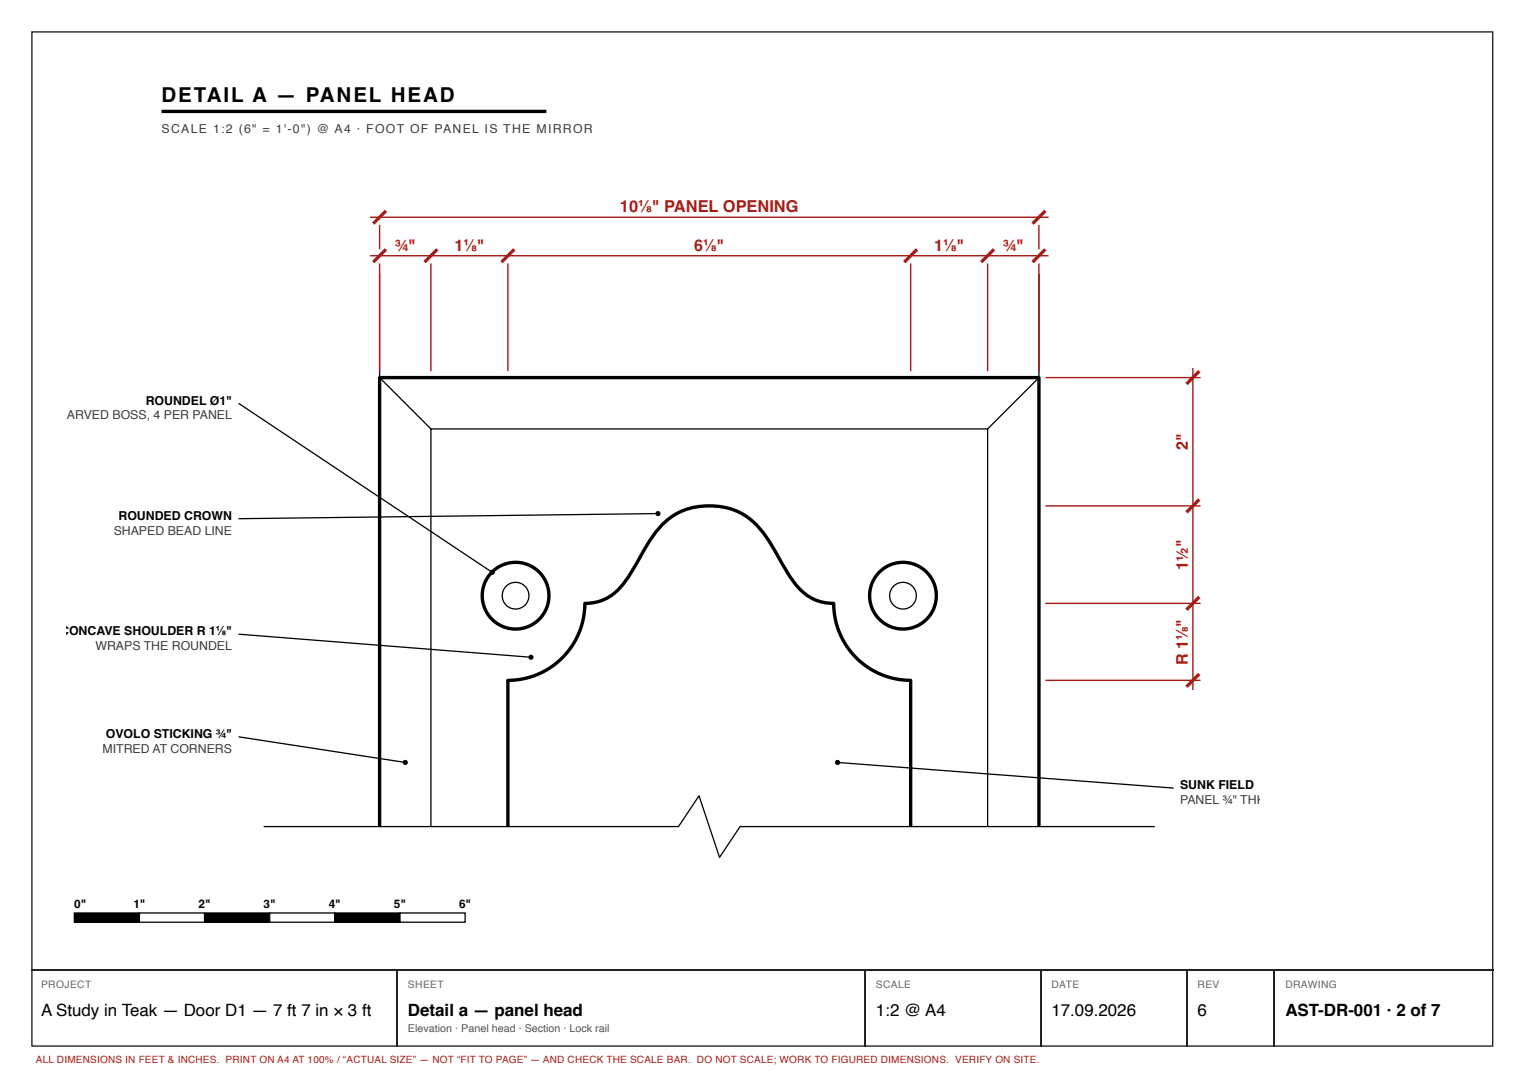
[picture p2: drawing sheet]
<svg xmlns="http://www.w3.org/2000/svg" width="297mm" height="210mm" viewBox="0 0 297 210" stroke-linecap="round" stroke-linejoin="round" font-family="sans-serif">
<defs><g id="words">
<text font-size="4" x="31.5" y="19.8">DETAIL A — PANEL HEAD</text>
<g font-size="3.3">
<text x="8" y="197.9">A Study in Teak — Door D1 — 7 ft 7 in × 3 ft</text>
<text x="79.5" y="197.9">Detail a — panel head</text>
<text x="170.7" y="197.9">1:2 @ A4</text>
<text x="204.9" y="197.9">17.09.2026</text>
<text x="233.4" y="197.9">6</text>
<text x="250.5" y="197.9">AST-DR-001 · 2 of 7</text>
</g>
<text font-size="3.2" fill="#a51d17" x="120.8" y="41.3">10⅛&quot; PANEL OPENING</text>
<g font-size="3.1" fill="#a51d17">
<text x="76.9" y="48.8">¾&quot;</text>
<text x="88.6" y="48.8">1⅛&quot;</text>
<text x="135.3" y="48.8">6⅛&quot;</text>
<text x="182.1" y="48.8">1⅛&quot;</text>
<text x="195.4" y="48.8">¾&quot;</text>
<text x="231.5" y="87.7" transform="rotate(-90 231.5 87.7)">2&quot;</text>
<text x="231.5" y="111" transform="rotate(-90 231.5 111)">1½&quot;</text>
<text x="231.5" y="129.6" transform="rotate(-90 231.5 129.6)">R 1⅛&quot;</text>
</g>
<g font-size="2.4" fill="#3d3d3d">
<text x="31.5" y="25.8">SCALE 1:2 (6&quot; = 1'-0&quot;) @ A4 · FOOT OF PANEL IS THE MIRROR</text>
<text x="13" y="81.7">ARVED BOSS, 4 PER PANEL</text>
<text x="22.2" y="104.2">SHAPED BEAD LINE</text>
<text x="18.6" y="126.7">WRAPS THE ROUNDEL</text>
<text x="20" y="146.7">MITRED AT CORNERS</text>
<text x="230" y="156.7">PANEL ¾&quot; THK</text>
</g>
<g font-size="2.4">
<text x="28.4" y="78.8">ROUNDEL Ø1&quot;</text>
<text x="23.1" y="101.3">ROUNDED CROWN</text>
<text x="11.7" y="123.8">CONCAVE SHOULDER R 1⅛&quot;</text>
<text x="20.6" y="143.8">OVOLO STICKING ¾&quot;</text>
<text x="230" y="153.8">SUNK FIELD</text>
</g>
<g font-size="2.3">
<text x="14.5" y="176.9">0&quot;</text>
<text x="26" y="176.9">1&quot;</text>
<text x="38.7" y="176.9">2&quot;</text>
<text x="51.4" y="176.9">3&quot;</text>
<text x="64.1" y="176.9">4&quot;</text>
<text x="76.8" y="176.9">5&quot;</text>
<text x="89.5" y="176.9">6&quot;</text>
</g>
<text font-size="2.1" fill="#555" x="79.5" y="201.1">Elevation · Panel head · Section · Lock rail</text>
<g font-size="2" fill="#666">
<text x="8" y="192.6">PROJECT</text>
<text x="79.5" y="192.6">SHEET</text>
<text x="170.7" y="192.6">SCALE</text>
<text x="204.9" y="192.6">DATE</text>
<text x="233.4" y="192.6">REV</text>
<text x="250.5" y="192.6">DRAWING</text>
</g>
<text font-size="1.9" fill="#a51d17" x="7" y="207.2">ALL DIMENSIONS IN FEET &amp; INCHES. PRINT ON A4 AT 100% / “ACTUAL SIZE” — NOT “FIT TO PAGE” — AND CHECK THE SCALE BAR. DO NOT SCALE; WORK TO FIGURED DIMENSIONS. VERIFY ON SITE.</text>
</g></defs>
<path d="M6.2 6.2h284.7v197.7h-284.7z" fill="none" stroke="#222" stroke-width=".26"/>
<g fill="none" stroke="#000" stroke-width=".25">
<path d="M74 53.5v20.1l10 10M202.5 53.5v20.1l-10 10M46.5 78.6l49.4 32.9M84 83.6h108.5v77.5M84 83.6h.1M84 83.6v77.5M128.2 100.1l-81.7 1M46.5 123.6l57 4.5M46.5 143.6l32.5 5M163.2 148.6l65.5 5M14.5 177.9h12.7v1.8h-12.7zM51.5 161.1h80.7l4-6 4 12 4-6h80.8"/>
<circle cx="100.5" cy="116.1" r="2.6"/>
<circle cx="176" cy="116.1" r="2.6"/>
</g>
<g fill="none" stroke="#000" stroke-width=".66">
<path d="M74 73.6h.1M74 73.6h128.5v87.5M74 73.6v87.5M99 161.1v-28.5a15 15 0 0 0 15-15 9.5 9.5 0 0 0 8.3-4.9l3.1-5.3a18.7 18.7 0 0 1 6-7 13.4 13.4 0 0 1 16.1 2 37.7 37.7 0 0 1 5.1 7.7 15.6 15.6 0 0 0 5.5 6.4l1.3 .6 1.4 .4 1.7 .1a15 15 0 0 0 15 15v28.5"/>
<circle cx="100.5" cy="116.1" r="6.5"/>
<circle cx="176" cy="116.1" r="6.5"/>
</g>
<path d="M31.5 21.7h75" fill="none" stroke="#000" stroke-width=".66" stroke-linecap="butt"/>
<g fill="none" stroke="#a51d17" stroke-width=".28">
<path d="M72.1 49.8h132.3M72.1 42.3h132.3M74 43.8v4.8M74 51.3v21M84 51.3v21M99 51.3v21M177.5 51.3v21M192.5 51.3v21M202.5 43.8v4.8M202.5 51.3v21M203.7 73.6h30.3M232.5 71.7v62.8"/>
<path d="M203.7 98.6h30.3M203.7 117.6h30.3M203.7 132.6h30.3"/>
</g>
<path d="M75.2 48.6l-2.5 2.5M75.2 41.1l-2.5 2.5M85.2 48.6l-2.5 2.5M100.2 48.6l-2.5 2.5M178.7 48.6l-2.5 2.5M193.7 48.6l-2.5 2.5M203.7 48.6l-2.5 2.5M203.7 41.1l-2.5 2.5M233.7 72.3l-2.5 2.5M233.7 97.3l-2.5 2.5M233.7 116.3l-2.5 2.5M233.7 131.3l-2.5 2.5" fill="none" stroke="#a51d17" stroke-width=".64" stroke-linecap="butt"/>
<g fill="#000">
<path d="M14.5 177.9h12.7v1.8h-12.7z"/>
<circle cx="95.9" cy="111.5" r=".5"/>
<circle cx="128.2" cy="100.1" r=".5"/>
<circle cx="103.5" cy="128.1" r=".5"/>
<circle cx="79" cy="148.6" r=".5"/>
<circle cx="163.2" cy="148.6" r=".5"/>
</g>
<path d="M27.2 177.9h12.7v1.8h-12.7z" fill="#fff"/>
<path d="M27.2 177.9h12.7v1.8h-12.7zM39.9 177.9h12.7v1.8h-12.7z" fill="none" stroke="#000" stroke-width=".25"/>
<path d="M39.9 177.9h12.7v1.8h-12.7z" fill="#000"/>
<path d="M52.6 177.9h12.7v1.8h-12.7z" fill="#fff"/>
<path d="M52.6 177.9h12.7v1.8h-12.7zM65.3 177.9h12.7v1.8h-12.7z" fill="none" stroke="#000" stroke-width=".25"/>
<path d="M65.3 177.9h12.7v1.8h-12.7z" fill="#000"/>
<path d="M78 177.9h12.6v1.8h-12.6z" fill="#fff"/>
<path d="M78 177.9h12.6v1.8h-12.6z" fill="none" stroke="#000" stroke-width=".25"/>
<path d="M6.1 189h284.9M77.4 189.2v14.8M168.7 189.2v14.8M202.8 189.2v14.8M231.4 189.2v14.8M248.3 189.2v14.8" fill="none" stroke="#222" stroke-width=".26"/>
<use href="#words"/>
</svg>
